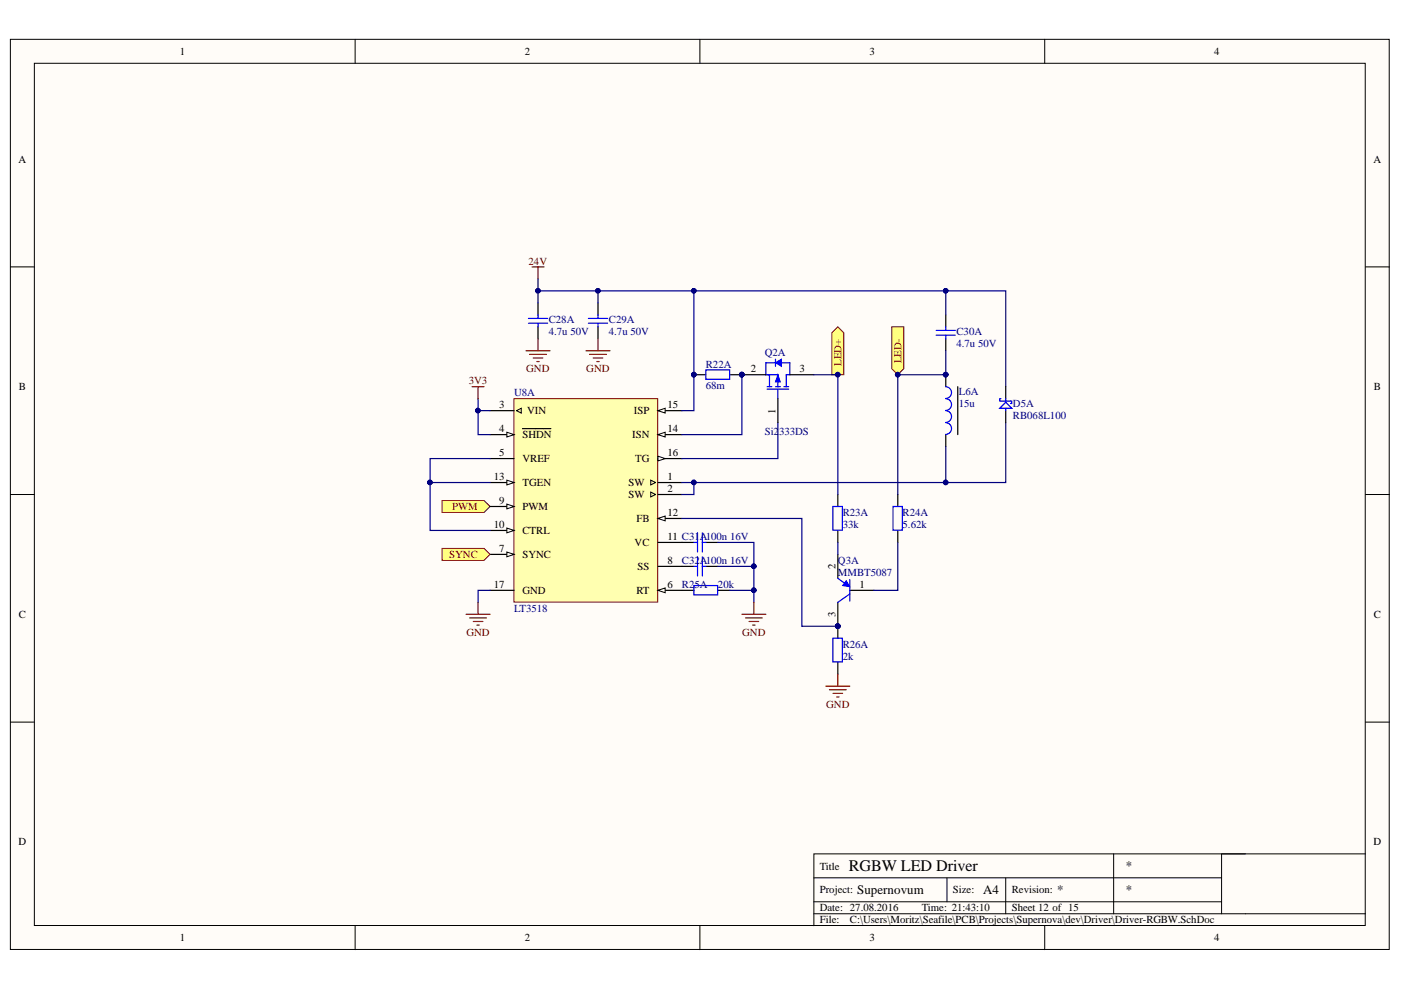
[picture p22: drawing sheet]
<svg xmlns="http://www.w3.org/2000/svg" width="297mm" height="210mm" viewBox="0 0 297 210" stroke-linecap="round" stroke-linejoin="round" font-family="sans-serif">
<defs><g id="words">
<text font-size="3.4" x="179.9" y="184.6">RGBW LED Driver</text>
<g font-size="2.7">
<text x="238.7" y="184.5">*</text>
<text x="181.7" y="189.6">Supernovum</text>
<text x="208.4" y="189.6">A4</text>
<text x="224.2" y="189.6">*</text>
<text x="238.7" y="189.6">*</text>
</g>
<g font-size="2.3">
<text x="38.2" y="11.7">1</text>
<text x="111.3" y="11.7">2</text>
<text x="184.4" y="11.7">3</text>
<text x="257.5" y="11.7">4</text>
<text x="3.9" y="34.5">A</text>
<text x="291.2" y="34.5">A</text>
<text x="4" y="82.8">B</text>
<text x="159.2" y="79">2</text>
<text x="169.5" y="79">3</text>
<text x="291.3" y="82.8">B</text>
<text x="105.8" y="86.6">3</text>
<text x="111.8" y="87.8">VIN</text>
<text x="134.4" y="87.8">ISP</text>
<text x="141.5" y="86.6">15</text>
<text x="164.4" y="87.7" transform="rotate(-90 164.4 87.7)">1</text>
<text x="105.8" y="91.6">4</text>
<text x="110.8" y="92.9">SHDN</text>
<text x="134" y="92.9">ISN</text>
<text x="141.5" y="91.6">14</text>
<text x="104.7" y="101.8">13</text>
<text x="105.8" y="96.7">5</text>
<text x="110.8" y="98">VREF</text>
<text x="134.7" y="98">TG</text>
<text x="141.5" y="101.8">1</text>
<text x="141.5" y="96.7">16</text>
<text x="105.8" y="106.9">9</text>
<text x="110.8" y="103.1">TGEN</text>
<text x="133.3" y="103.1">SW</text>
<text x="133.3" y="105.6">SW</text>
<text x="141.5" y="104.4">2</text>
<text x="104.7" y="112">10</text>
<text x="110.8" y="108.2">PWM</text>
<text x="110.8" y="113.2">CTRL</text>
<text x="134.9" y="110.7">FB</text>
<text x="141.5" y="109.4">12</text>
<text x="105.8" y="117">7</text>
<text x="110.8" y="118.3">SYNC</text>
<text x="134.5" y="115.8">VC</text>
<text x="141.5" y="119.6">8</text>
<text x="141.5" y="114.5">11 C31A100n 16V</text>
<text x="104.7" y="124.7">17</text>
<text x="110.8" y="125.9">GND</text>
<text x="134.9" y="125.9">RT</text>
<text x="135.2" y="120.9">SS</text>
<text x="141.5" y="124.7">6</text>
<text x="177.1" y="120.6" transform="rotate(-90 177.1 120.6)">2</text>
<text x="182.2" y="124.7">1</text>
<text x="4" y="131">C</text>
<text x="177.1" y="130.9" transform="rotate(-90 177.1 130.9)">3</text>
<text x="291.3" y="131">C</text>
<text x="3.9" y="179.3">D</text>
<text x="291.2" y="179.3">D</text>
<text x="173.8" y="184.4">Title</text>
<text x="173.8" y="189.4">Project:</text>
<text x="202" y="189.4">Size:</text>
<text x="214.5" y="189.4">Revision:</text>
<text x="173.8" y="193.2">Date: 27.08.2016</text>
<text x="173.8" y="195.8">File:</text>
<text x="180.2" y="195.8">C:\Users\Moritz\Seafile\PCB\Projects\Supernova\dev\Driver\Driver-RGBW.SchDoc</text>
<text x="195.4" y="193.2">Time: 21:43:10</text>
<text x="214.5" y="193.2">Sheet 12 of 15</text>
<text x="38.2" y="199.6">1</text>
<text x="111.3" y="199.6">2</text>
<text x="184.4" y="199.6">3</text>
<text x="257.5" y="199.6">4</text>
</g>
<g font-size="2.3" fill="#800000">
<text x="112.1" y="56.1">24V</text>
<text x="178.4" y="77.6" transform="rotate(-90 178.4 77.6)">LED+</text>
<text x="191.1" y="77.1" transform="rotate(-90 191.1 77.1)">LED-</text>
<text x="99.4" y="81.5">3V3</text>
<text x="111.6" y="79">GND</text>
<text x="124.3" y="79">GND</text>
<text x="95.9" y="108.2">PWM</text>
<text x="95.2" y="118.3">SYNC</text>
<text x="98.9" y="134.8">GND</text>
<text x="157.3" y="134.8">GND</text>
<text x="175.2" y="150.1">GND</text>
</g>
<g font-size="2.3" fill="#000080">
<text x="116.4" y="68.5">C28A</text>
<text x="116.4" y="71.1">4.7u 50V</text>
<text x="129.1" y="68.5">C29A</text>
<text x="129.1" y="71.1">4.7u 50V</text>
<text x="202.8" y="71.1">C30A</text>
<text x="149.6" y="78">R22A</text>
<text x="162.1" y="75.4">Q2A</text>
<text x="202.8" y="73.6">4.7u 50V</text>
<text x="149.6" y="82.5">68m</text>
<text x="203.3" y="83.8">L6A</text>
<text x="109" y="84">U8A</text>
<text x="203.3" y="86.3">15u</text>
<text x="214.8" y="86.3">D5A</text>
<text x="214.8" y="88.9">RB068L100</text>
<text x="162.1" y="92.2">Si2333DS</text>
<text x="178.7" y="109.4">R23A</text>
<text x="178.7" y="112">33k</text>
<text x="191.4" y="109.4">R24A</text>
<text x="191.4" y="112">5.62k</text>
<text x="144.6" y="119.6">C32A100n 16V</text>
<text x="177.7" y="119.6">Q3A</text>
<text x="144.6" y="124.7">R25A</text>
<text x="152.2" y="124.7">20k</text>
<text x="177.7" y="122.1">MMBT5087</text>
<text x="109" y="129.8">LT3518</text>
<text x="178.7" y="137.4">R26A</text>
<text x="178.7" y="139.9">2k</text>
</g>
</g></defs>
<g fill="#fffcf8" stroke="#000" stroke-width=".21">
<path d="M2.2 8.3h292.3v193h-292.3z"/>
<path d="M7.3 13.4h282.2v182.8h-282.2z"/>
</g>
<g fill="none" stroke="#000" stroke-width=".21">
<path d="M75.3 8.3v5.1M148.4 8.3v5.1M221.5 8.3v5.1M2.2 56.6h5.1M289.5 56.6h5.1M2.2 104.8h5.1M289.5 104.8h5.1M2.2 153.1h5.1M289.5 153.1h5.1M75.3 196.3v5.1M148.4 196.3v5.1M172.6 186.1h86.4"/>
<path d="M172.6 193.7h116.9M172.6 191.2h86.4M200.8 186.1v5.1M213.2 186.1v7.6M221.5 196.3v5.1M236.1 181v12.7M264.1 181h-91.5v15.3M289.5 181h-30.5v12.7"/>
</g>
<path d="M93.7 106.1h8.9l1.3 1.3-1.3 1.3h-8.9z" fill-rule="evenodd" fill="#ffff80" stroke="#800000" stroke-width=".21"/>
<path d="M200.5 79.5v2.5M200.5 92.1v2.6M203.1 82v10.1" fill="none" stroke="#000" stroke-width=".25"/>
<circle cx="200.5" cy="79.4" r=".48" fill="#000080" stroke="#000080" stroke-width=".21"/>
<path d="M200.5 82a1.24 1.24 0 0 1 1.2 1.2 1.24 1.24 0 0 1-1.2 1.3M200.5 84.5a1.24 1.24 0 0 1 1.2 1.3 1.24 1.24 0 0 1-1.2 1.2M200.5 87.1a1.24 1.24 0 0 1 1.2 1.2 1.24 1.24 0 0 1-1.2 1.3M200.5 89.6a1.24 1.24 0 0 1 1.2 1.3 1.24 1.24 0 0 1-1.2 1.2" fill="none" stroke="#00f" stroke-width=".25"/>
<path d="M109 84.5h30.4v43.2h-30.4z" fill="#ffffb0" stroke="#800000" stroke-width=".21"/>
<path d="M103.9 87.1h5.1M103.9 92.1h5.1M139.5 102.3h5.1M139.5 104.8h5.1" fill="none" stroke="#000" stroke-width=".25"/>
<path d="M109.5 87.1l1-.5v1zM138 101.8l1 .5-1 .5zM138 104.3l1 .5-1 .6z" fill="none" stroke="#000" stroke-width=".21"/>
<path d="M107.5 91.6l1.5 .5-1.5 .6z" fill="#fffcf8"/>
<path d="M107.5 91.6l1.5 .5-1.5 .6z" fill="none" stroke="#000" stroke-width=".21"/>
<path d="M103.9 97.2h5.1M110.8 90.9h1.1M112 90.9h3.1M115.2 90.9h1.6M139.5 125.2h5.1" fill="none" stroke="#000" stroke-width=".25"/>
<path d="M139.5 125.2l1.5-.5v1z" fill="#fffcf8"/>
<path d="M139.5 125.2l1.5-.5v1z" fill="none" stroke="#000" stroke-width=".21"/>
<path d="M103.9 117.5h5.1" fill="none" stroke="#000" stroke-width=".25"/>
<path d="M107.5 117l1.5 .5-1.5 .6z" fill="#fffcf8"/>
<path d="M107.5 117l1.5 .5-1.5 .6z" fill="none" stroke="#000" stroke-width=".21"/>
<path d="M103.9 107.4h5.1M139.5 120.1h5.1" fill="none" stroke="#000" stroke-width=".25"/>
<path d="M107.5 106.9l1.5 .5-1.5 .5z" fill="#fffcf8"/>
<path d="M107.5 106.9l1.5 .5-1.5 .5z" fill="none" stroke="#000" stroke-width=".21"/>
<path d="M103.9 112.5h5.1" fill="none" stroke="#000" stroke-width=".25"/>
<path d="M107.5 112l1.5 .5-1.5 .5z" fill="#fffcf8"/>
<path d="M107.5 112l1.5 .5-1.5 .5z" fill="none" stroke="#000" stroke-width=".21"/>
<path d="M139.5 115h5.1M139.5 109.9h5.1" fill="none" stroke="#000" stroke-width=".25"/>
<path d="M139.5 109.9l1.5-.5v1z" fill="#fffcf8"/>
<path d="M139.5 109.9l1.5-.5v1z" fill="none" stroke="#000" stroke-width=".21"/>
<path d="M103.9 102.3h5.1" fill="none" stroke="#000" stroke-width=".25"/>
<path d="M107.5 101.8l1.5 .5-1.5 .5z" fill="#fffcf8"/>
<path d="M107.5 101.8l1.5 .5-1.5 .5z" fill="none" stroke="#000" stroke-width=".21"/>
<path d="M139.5 92.1h5.1" fill="none" stroke="#000" stroke-width=".25"/>
<path d="M139.5 92.1l1.5-.5v1.1z" fill="#fffcf8"/>
<path d="M139.5 92.1l1.5-.5v1.1z" fill="none" stroke="#000" stroke-width=".21"/>
<path d="M139.5 87.1h5.1" fill="none" stroke="#000" stroke-width=".25"/>
<path d="M139.5 87.1l1.5-.5v1z" fill="#fffcf8"/>
<path d="M139.5 87.1l1.5-.5v1z" fill="none" stroke="#000" stroke-width=".21"/>
<path d="M139.5 97.2h5.1" fill="none" stroke="#000" stroke-width=".25"/>
<path d="M139.5 96.7l1.5 .5-1.5 .5z" fill="#fffcf8"/>
<path d="M139.5 96.7l1.5 .5-1.5 .5z" fill="none" stroke="#000" stroke-width=".21"/>
<path d="M103.9 125.2h5.1" fill="none" stroke="#000" stroke-width=".25"/>
<path d="M98.8 130.2h5.1M99.6 131h3.5M100.3 131.8h2.1M101.1 132.5h.5M101.4 127.7v2.5" fill="none" stroke="#800000" stroke-width=".25"/>
<path d="M103.9 125.2h-2.5v2.5" fill="none" stroke="#000080" stroke-width=".25"/>
<path d="M93.7 116.3h8.9l1.3 1.2-1.3 1.3h-8.9z" fill-rule="evenodd" fill="#ffff80" stroke="#800000" stroke-width=".21"/>
<g fill="none" stroke="#000080" stroke-width=".25">
<path d="M114.1 59.1v5.1M157.3 79.5v12.6h-12.7M101.4 84.5v2.6M103.9 87.1h-2.5v5h2.5M103.9 97.2h-12.7v5.1h12.7M164.9 89.6v7.6h-20.3M200.5 94.7v7.6M213.2 89.6v12.7h-66.1M213.2 82v-20.3h-66.1v25.4h-2.5M144.6 102.3h2.5v2.5h-2.5M152.2 115h7.6v10.2h-5M152.2 120.1h7.6"/>
<path d="M159.8 125.2v2.5"/>
</g>
<g fill="#000080" stroke="#000080" stroke-width=".21">
<circle cx="101.3" cy="87" r=".49"/>
<circle cx="114" cy="61.6" r=".48"/>
<circle cx="159.8" cy="125.1" r=".48"/>
<circle cx="159.8" cy="120.1" r=".48"/>
<circle cx="91.2" cy="102.3" r=".49"/>
<circle cx="157.3" cy="79.4" r=".48"/>
<circle cx="147.1" cy="79.4" r=".48"/>
<circle cx="147.1" cy="102.3" r=".48"/>
<circle cx="200.5" cy="102.3" r=".48"/>
<circle cx="147.1" cy="61.6" r=".48"/>
<circle cx="200.5" cy="61.6" r=".48"/>
</g>
<path d="M112.8 56.6h2.5M114.1 56.6v2.5M111.5 74.4h5.1M112.3 75.1h3.6M113.1 75.9h2M113.8 76.7h.5M114.1 71.8v2.6M157.3 130.2h5.1M158.1 131h3.5M158.8 131.8h2.1M159.6 132.5h.5M159.8 127.7v2.5" fill="none" stroke="#800000" stroke-width=".25"/>
<path d="M114.1 64.2v2.6M114.1 69.3v2.5M147.1 79.5h2.6M154.8 79.5h2.5M200.5 66.8v2.5M200.5 71.8v2.6M144.6 115h2.5M149.7 115h2.5M144.6 125.2h2.5M144.6 120.1h2.5M149.7 120.1h2.5M152.2 125.2h2.6" fill="none" stroke="#000" stroke-width=".25"/>
<g fill="none" stroke="#00f" stroke-width=".25">
<path d="M112 67.5h4.1M112 68.5h4.1M114.1 66.8v.7M114.1 68.5v.8M149.6 78.4h5.1v2h-5.1zM198.5 70.1h4.1M198.5 71.1h4.1M200.5 69.3v.8M200.5 71.1v.7M147.1 115h.8M147.9 113v4M147.9 118.1v4"/>
<path d="M148.9 113v4M148.9 118.1v4M148.9 115h.8M147.1 124.2h5.1v1.9h-5.1zM147.1 120.1h.8M148.9 120.1h.8"/>
</g>
<path d="M176.4 70.6l1.2-1.3 1.3 1.3v8.9h-2.5z" fill-rule="evenodd" fill="#ffff80" stroke="#800000" stroke-width=".21"/>
<circle cx="177.6" cy="79.4" r=".48" fill="#000080" stroke="#000080" stroke-width=".21"/>
<path d="M189.1 69.3h2.5v8.9l-1.3 1.3-1.2-1.3z" fill-rule="evenodd" fill="#ffff80" stroke="#800000" stroke-width=".21"/>
<g fill="#000080" stroke="#000080" stroke-width=".21">
<circle cx="190.3" cy="79.4" r=".48"/>
<circle cx="200.5" cy="61.6" r=".48"/>
<circle cx="147.1" cy="61.6" r=".48"/>
<circle cx="126.8" cy="61.6" r=".48"/>
<circle cx="114" cy="61.6" r=".48"/>
</g>
<path d="M126.8 64.2v2.6M126.8 69.3v2.5" fill="none" stroke="#000" stroke-width=".25"/>
<path d="M124.8 67.5h4M124.8 68.5h4M126.8 66.8v.7M126.8 68.5v.8M162.4 79.5h.7v2.5M164.9 79.5v2.5M166.7 79.5v2.5M162.6 82.5h4.6M162.6 82h1.1M164.4 82h1M164.9 82.5v2M166.2 82h1" fill="none" stroke="#00f" stroke-width=".25"/>
<path d="M124.2 74.4h5.1M125 75.1h3.6M125.8 75.9h2M126.5 76.7h.5M126.8 71.8v2.6M100.1 82h2.5M101.4 82v2.5" fill="none" stroke="#800000" stroke-width=".25"/>
<path d="M114.1 61.7h33M126.8 61.7v2.5M200.5 61.7v5.1" fill="none" stroke="#000080" stroke-width=".25"/>
<path d="M164.9 79.5l.5 1.5h-1z" fill="#00f"/>
<path d="M164.9 79.5l.5 1.5h-1z" fill="none" stroke="#00f" stroke-width=".21"/>
<path d="M164.4 76.9h-2v2.6M164.4 76.1v1.6M165.7 76.9h1.8v2.6h-.8" fill="none" stroke="#00f" stroke-width=".25"/>
<path d="M164.4 76.9l1.3-.8v1.6z" fill="#00f"/>
<path d="M164.4 76.9l1.3-.8v1.6z" fill="none" stroke="#00f" stroke-width=".21"/>
<path d="M157.3 79.5h5.1M167.5 79.5h5.1M164.9 84.5v5.1M177.6 104.8v2.6M177.6 112.5v2.5M177.6 117.5v5.1M190.3 104.8v2.6M190.3 112.5v2.5M177.6 127.7v7.6M180.2 125.2h5.1M177.6 140.4v2.5" fill="none" stroke="#000" stroke-width=".25"/>
<path d="M162.4 79.5h2.5M176.6 107.4h2v5h-2zM189.3 107.4h2v5h-2zM176.6 135.3h2v5.1h-2zM177.6 122.6l1.8 1.3M180.2 122.9v4.6M180.2 125.9l-2.6 1.8" fill="none" stroke="#00f" stroke-width=".25"/>
<g fill="#000080" stroke="#000080" stroke-width=".21">
<circle cx="157.3" cy="79.4" r=".48"/>
<circle cx="177.6" cy="132.8" r=".48"/>
</g>
<path d="M179.4 123.1l.8 1.3-1.5-.2z" fill="#00f"/>
<path d="M179.4 123.1l.8 1.3-1.5-.2z" fill="none" stroke="#00f" stroke-width=".21"/>
<g fill="#000080" stroke="#000080" stroke-width=".21">
<circle cx="177.6" cy="132.8" r=".48"/>
<circle cx="177.6" cy="79.4" r=".48"/>
<circle cx="200.5" cy="79.4" r=".48"/>
<circle cx="190.3" cy="79.4" r=".48"/>
<circle cx="91.2" cy="102.3" r=".49"/>
</g>
<path d="M175.1 145.5h5.1M175.9 146.2h3.5M176.6 147h2.1M177.4 147.8h.5M177.6 142.9v2.6" fill="none" stroke="#800000" stroke-width=".25"/>
<path d="M172.6 79.5h5v25.3M200.5 74.4v5.1h-10.2v25.3M91.2 102.3v10.2h12.7M144.6 109.9h25.4v22.9h7.6M177.6 115v2.5M190.3 115v10.2h-5" fill="none" stroke="#000080" stroke-width=".25"/>
<path d="M213.2 82v2.5M213.2 87.1v2.5" fill="none" stroke="#000" stroke-width=".25"/>
<path d="M212 86.6l1.2-1.3 1.3 1.3zM212.2 84.5h-.2v.5h2.5v.5h-.3M213.2 84.5v.5M213.2 86.6v.5" fill="none" stroke="#00f" stroke-width=".25"/>
<use href="#words"/>
</svg>
